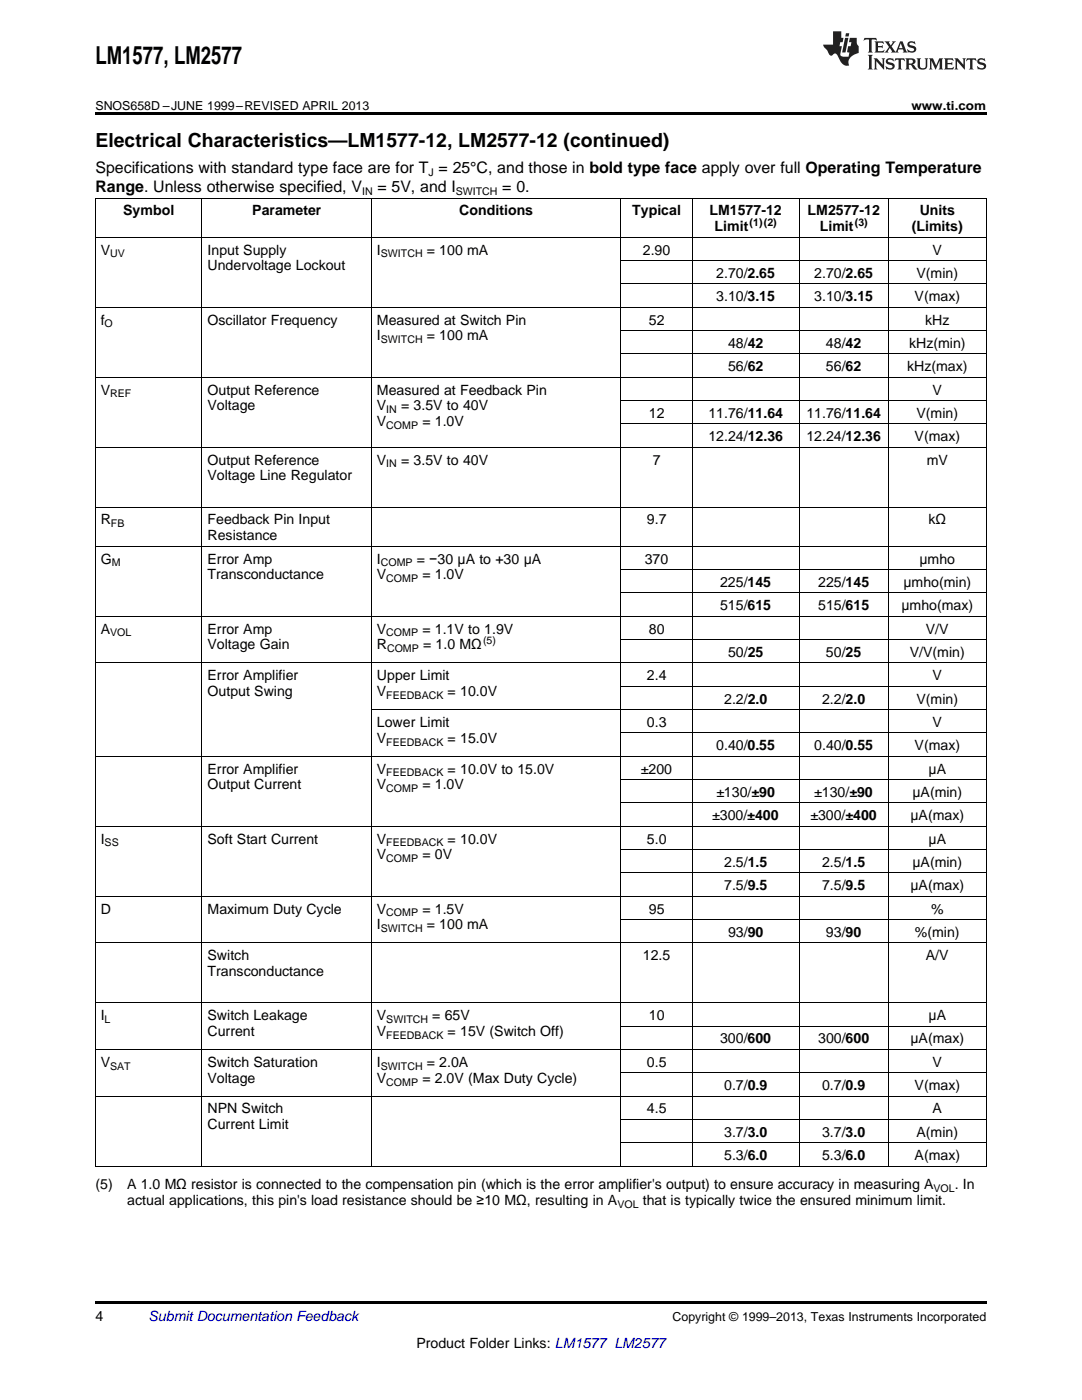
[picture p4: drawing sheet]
<svg xmlns="http://www.w3.org/2000/svg" width="216mm" height="279mm" viewBox="0 0 216 279" stroke-linecap="round" stroke-linejoin="round" font-family="sans-serif">
<defs><g id="words">
<text font-size="4.9" x="19" y="12.8">LM1577, LM2577</text>
<text font-size="3.9" x="19" y="29.3">Electrical Characteristics—LM1577-12, LM2577-12 (continued)</text>
<g font-size="3.2">
<text x="19" y="34.4">Specifications with standard type face are for T = 25°C, and those in bold type face apply over full Operating Temperature</text>
<text x="19" y="38.3">Range. Unless otherwise specified, V</text>
<text x="75.3" y="38.3">= 5V, and I</text>
<text x="100.2" y="38.3">= 0.</text>
</g>
<g font-size="2.8">
<text x="24.6" y="43">Symbol</text>
<text x="50.3" y="43">Parameter</text>
<text x="91.7" y="43">Conditions</text>
<text x="126.2" y="43">Typical</text>
<text x="141.6" y="43">LM1577-12</text>
<text x="142.6" y="46.1">Limit</text>
<text x="161.1" y="43">LM2577-12</text>
<text x="163.6" y="46.1">Limit</text>
<text x="181.9" y="46.1">(Limits)</text>
<text x="183.5" y="43">Units</text>
<text x="20.1" y="50.8">V</text>
<text x="41.4" y="50.8">Input Supply</text>
<text x="41.4" y="54">Undervoltage Lockout</text>
<text x="75.2" y="50.8">I</text>
<text x="85.2" y="50.8">= 100 mA</text>
<text x="128.3" y="50.8">2.90</text>
<text x="186.1" y="50.8">V</text>
<text x="142.9" y="55.5">2.70/2.65</text>
<text x="162.5" y="55.5">2.70/2.65</text>
<text x="182.9" y="55.5">V(min)</text>
<text x="20.1" y="64.8">f</text>
<text x="41.4" y="64.8">Oscillator Frequency</text>
<text x="75.2" y="64.8">Measured at Switch Pin</text>
<text x="129.5" y="64.8">52</text>
<text x="142.9" y="60.1">3.10/3.15</text>
<text x="162.5" y="60.1">3.10/3.15</text>
<text x="182.5" y="60.1">V(max)</text>
<text x="184.6" y="64.8">kHz</text>
<text x="75.2" y="67.9">I</text>
<text x="85.2" y="67.9">= 100 mA</text>
<text x="145.3" y="69.4">48/42</text>
<text x="164.8" y="69.4">48/42</text>
<text x="181.4" y="69.4">kHz(min)</text>
<text x="145.3" y="74.1">56/62</text>
<text x="164.8" y="74.1">56/62</text>
<text x="181" y="74.1">kHz(max)</text>
<text x="20.1" y="78.7">V</text>
<text x="41.4" y="78.7">Output Reference</text>
<text x="41.4" y="81.9">Voltage</text>
<text x="75.2" y="78.7">Measured at Feedback Pin</text>
<text x="75.2" y="81.9">V</text>
<text x="80" y="81.9">= 3.5V to 40V</text>
<text x="129.5" y="83.4">12</text>
<text x="141.4" y="83.4">11.76/11.64</text>
<text x="160.9" y="83.4">11.76/11.64</text>
<text x="182.9" y="83.4">V(min)</text>
<text x="186.1" y="78.7">V</text>
<text x="75.2" y="85.1">V</text>
<text x="84.3" y="85.1">= 1.0V</text>
<text x="141.4" y="88.1">12.24/12.36</text>
<text x="160.9" y="88.1">12.24/12.36</text>
<text x="182.5" y="88.1">V(max)</text>
<text x="41.4" y="92.7">Output Reference</text>
<text x="41.4" y="95.9">Voltage Line Regulator</text>
<text x="75.2" y="92.7">V</text>
<text x="80" y="92.7">= 3.5V to 40V</text>
<text x="130.2" y="92.7">7</text>
<text x="184.9" y="92.7">mV</text>
<text x="20.1" y="104.6">R</text>
<text x="41.4" y="104.6">Feedback Pin Input</text>
<text x="41.4" y="107.8">Resistance</text>
<text x="129.1" y="104.6">9.7</text>
<text x="185.3" y="104.6">kΩ</text>
<text x="20.1" y="112.5">G</text>
<text x="41.4" y="112.5">Error Amp</text>
<text x="75.2" y="112.5">I</text>
<text x="83.2" y="112.5">= −30 μA to +30 μA</text>
<text x="128.7" y="112.5">370</text>
<text x="183.5" y="112.5">μmho</text>
<text x="41.4" y="115.6">Transconductance</text>
<text x="75.2" y="115.6">V</text>
<text x="84.3" y="115.6">= 1.0V</text>
<text x="143.7" y="117.1">225/145</text>
<text x="163.3" y="117.1">225/145</text>
<text x="180.3" y="117.1">μmho(min)</text>
<text x="143.7" y="121.8">515/615</text>
<text x="163.3" y="121.8">515/615</text>
<text x="179.9" y="121.8">μmho(max)</text>
<text x="20.1" y="126.4">A</text>
<text x="41.4" y="126.4">Error Amp</text>
<text x="41.4" y="129.6">Voltage Gain</text>
<text x="75.2" y="126.4">V</text>
<text x="75.2" y="129.6">R</text>
<text x="84.3" y="126.4">= 1.1V to 1.9V</text>
<text x="84.4" y="129.6">= 1.0 MΩ</text>
<text x="129.5" y="126.4">80</text>
<text x="145.3" y="131.1">50/25</text>
<text x="164.8" y="131.1">50/25</text>
<text x="181.5" y="131.1">V/V(min)</text>
<text x="184.7" y="126.4">V/V</text>
<text x="41.4" y="135.7">Error Amplifier</text>
<text x="75.2" y="135.7">Upper Limit</text>
<text x="129.1" y="135.7">2.4</text>
<text x="186.1" y="135.7">V</text>
<text x="41.4" y="138.9">Output Swing</text>
<text x="75.2" y="138.9">V</text>
<text x="89.3" y="138.9">= 10.0V</text>
<text x="144.5" y="140.4">2.2/2.0</text>
<text x="164" y="140.4">2.2/2.0</text>
<text x="182.9" y="140.4">V(min)</text>
<text x="75.2" y="145.1">Lower Limit</text>
<text x="75.2" y="148.2">V</text>
<text x="89.3" y="148.2">= 15.0V</text>
<text x="129.1" y="145.1">0.3</text>
<text x="142.9" y="149.7">0.40/0.55</text>
<text x="162.5" y="149.7">0.40/0.55</text>
<text x="182.5" y="149.7">V(max)</text>
<text x="186.1" y="145.1">V</text>
<text x="41.4" y="154.4">Error Amplifier</text>
<text x="75.2" y="154.4">V</text>
<text x="89.3" y="154.4">= 10.0V to 15.0V</text>
<text x="127.9" y="154.4">±200</text>
<text x="185.3" y="154.4">μA</text>
<text x="41.4" y="157.6">Output Current</text>
<text x="75.2" y="157.6">V</text>
<text x="84.3" y="157.6">= 1.0V</text>
<text x="142.9" y="159">±130/±90</text>
<text x="162.5" y="159">±130/±90</text>
<text x="182.1" y="159">μA(min)</text>
<text x="142.1" y="163.7">±300/±400</text>
<text x="161.7" y="163.7">±300/±400</text>
<text x="181.7" y="163.7">μA(max)</text>
<text x="20.1" y="168.3">I</text>
<text x="41.4" y="168.3">Soft Start Current</text>
<text x="75.2" y="168.3">V</text>
<text x="75.2" y="171.5">V</text>
<text x="84.3" y="171.5">= 0V</text>
<text x="89.3" y="168.3">= 10.0V</text>
<text x="129.1" y="168.3">5.0</text>
<text x="144.5" y="173">2.5/1.5</text>
<text x="164" y="173">2.5/1.5</text>
<text x="182.1" y="173">μA(min)</text>
<text x="185.3" y="168.3">μA</text>
<text x="144.5" y="177.7">7.5/9.5</text>
<text x="164" y="177.7">7.5/9.5</text>
<text x="181.7" y="177.7">μA(max)</text>
<text x="20.1" y="182.3">D</text>
<text x="41.4" y="182.3">Maximum Duty Cycle</text>
<text x="75.2" y="182.3">V</text>
<text x="75.2" y="185.5">I</text>
<text x="84.3" y="182.3">= 1.5V</text>
<text x="85.2" y="185.5">= 100 mA</text>
<text x="129.5" y="182.3">95</text>
<text x="185.8" y="182.3">%</text>
<text x="41.4" y="191.6">Switch</text>
<text x="128.3" y="191.6">12.5</text>
<text x="145.3" y="187">93/90</text>
<text x="164.8" y="187">93/90</text>
<text x="182.6" y="187">%(min)</text>
<text x="184.7" y="191.6">A/V</text>
<text x="41.4" y="194.8">Transconductance</text>
<text x="20.1" y="203.6">I</text>
<text x="41.4" y="203.6">Switch Leakage</text>
<text x="75.2" y="203.6">V</text>
<text x="86.3" y="203.6">= 65V</text>
<text x="129.5" y="203.6">10</text>
<text x="185.3" y="203.6">μA</text>
<text x="41.4" y="206.8">Current</text>
<text x="75.2" y="206.8">V</text>
<text x="89.3" y="206.8">= 15V (Switch Off)</text>
<text x="143.7" y="208.2">300/600</text>
<text x="163.3" y="208.2">300/600</text>
<text x="181.7" y="208.2">μA(max)</text>
<text x="20.1" y="212.9">V</text>
<text x="41.4" y="212.9">Switch Saturation</text>
<text x="75.2" y="212.9">I</text>
<text x="85.2" y="212.9">= 2.0A</text>
<text x="129.1" y="212.9">0.5</text>
<text x="186.1" y="212.9">V</text>
<text x="41.4" y="216.1">Voltage</text>
<text x="75.2" y="216.1">V</text>
<text x="84.3" y="216.1">= 2.0V (Max Duty Cycle)</text>
<text x="144.5" y="217.6">0.7/0.9</text>
<text x="164" y="217.6">0.7/0.9</text>
<text x="182.5" y="217.6">V(max)</text>
<text x="41.4" y="222.2">NPN Switch</text>
<text x="41.4" y="225.4">Current Limit</text>
<text x="129.1" y="222.2">4.5</text>
<text x="144.5" y="226.9">3.7/3.0</text>
<text x="164" y="226.9">3.7/3.0</text>
<text x="182.9" y="226.9">A(min)</text>
<text x="186.1" y="222.2">A</text>
<text x="144.5" y="231.5">5.3/6.0</text>
<text x="164" y="231.5">5.3/6.0</text>
<text x="182.5" y="231.5">A(max)</text>
<text x="19" y="237.4">(5)</text>
<text x="25.4" y="237.4">A 1.0 MΩ resistor is connected to the compensation pin (which is the error amplifier's output) to ensure accuracy in measuring A</text>
<text x="190.5" y="237.4">. In</text>
<text x="25.4" y="240.6">actual applications, this pin's load resistance should be ≥10 MΩ, resulting in A</text>
<text x="128.3" y="240.6">that is typically twice the ensured minimum limit.</text>
<text x="19" y="263.6">4</text>
<text x="83.1" y="269">Product Folder Links: LM1577 LM2577</text>
</g>
<text font-size="2.8" fill="#0000c8" x="29.6" y="263.6">Submit Documentation Feedback</text>
<g font-size="2.5">
<text x="19" y="21.9">SNOS658D –JUNE 1999–REVISED APRIL 2013</text>
<text x="181.9" y="21.9">www.ti.com</text>
<text x="134.2" y="263.6">Copyright © 1999–2013, Texas Instruments Incorporated</text>
</g>
<g font-size="2.1">
<text x="85.5" y="35.1">J</text>
<text x="72.2" y="38.9">IN</text>
<text x="90.9" y="38.9">SWITCH</text>
<text x="149.6" y="45">(1)(2)</text>
<text x="170.6" y="45">(3)</text>
<text x="22" y="51.4">UV</text>
<text x="76" y="51.4">SWITCH</text>
<text x="20.9" y="65.3">O</text>
<text x="76" y="68.5">SWITCH</text>
<text x="22" y="79.3">REF</text>
<text x="77.1" y="82.5">IN</text>
<text x="77.1" y="85.7">COMP</text>
<text x="77.1" y="93.3">IN</text>
<text x="22.1" y="105.2">FB</text>
<text x="22.3" y="113">M</text>
<text x="76" y="113">COMP</text>
<text x="77.1" y="116.2">COMP</text>
<text x="22" y="127">VOL</text>
<text x="77.1" y="127">COMP</text>
<text x="77.2" y="130.2">COMP</text>
<text x="96.4" y="128.5">(5)</text>
<text x="77.1" y="139.5">FEEDBACK</text>
<text x="77.1" y="148.8">FEEDBACK</text>
<text x="77.1" y="154.9">FEEDBACK</text>
<text x="77.1" y="158.1">COMP</text>
<text x="20.9" y="168.9">SS</text>
<text x="77.1" y="168.9">FEEDBACK</text>
<text x="77.1" y="172.1">COMP</text>
<text x="77.1" y="182.9">COMP</text>
<text x="76" y="186.1">SWITCH</text>
<text x="20.9" y="204.2">L</text>
<text x="77.1" y="204.2">SWITCH</text>
<text x="77.1" y="207.3">FEEDBACK</text>
<text x="22" y="213.5">SAT</text>
<text x="76" y="213.5">SWITCH</text>
<text x="77.1" y="216.6">COMP</text>
<text x="186.3" y="237.9">VOL</text>
<text x="123.2" y="241.1">VOL</text>
</g>
</g></defs>
<path d="M19 22.5h177.8v.5h-177.8zM19 232.8h.2zM74 232.8h.2zM123.8 232.8h.1zM138 232.8h.1zM159.4 232.8h.1zM177.2 232.8h.1zM196.7 232.8h.1zM19 259.7h177.8v.5h-177.8z" fill="#000"/>
<g fill="none" stroke="#000" stroke-width=".2">
<path d="M19 39.5h177.8M19.1 39.6v193.2M40.3 39.6v193.2M74.1 39.6v193.2M123.9 39.6v193.2M138.1 39.6v193.2M159.4 39.6v193.2M177.2 39.6v193.2M196.8 39.6v193.2M19 47.4h177.8M123.9 56.7h72.9M123.9 52h72.9"/>
<path d="M19 75.3h177.8M19 61.3h177.8M123.9 80h72.9M123.9 70.6h72.9M123.9 66h72.9M19 89.3h177.8M123.9 84.6h72.9M19 109h177.8M19 101.2h177.8M123.9 118.3h72.9M123.9 113.7h72.9M19 132.3h177.8"/>
<path d="M19 123h177.8M123.9 137h72.9M123.9 127.7h72.9M19 150.9h177.8M74.2 141.6h122.6M123.9 155.6h72.9M123.9 146.3h72.9M19 178.9h177.8M19 164.9h177.8M123.9 174.2h72.9M123.9 169.6h72.9M123.9 160.2h72.9"/>
<path d="M19 188.2h177.8M123.9 183.5h72.9M19 218.8h177.8M19 209.5h177.8M19 200.1h177.8M123.9 214.1h72.9M123.9 204.8h72.9M19 232.7h177.8M123.9 228.1h72.9M123.9 223.4h72.9"/>
</g>
<g fill="#231f20">
<path d="M172.5 7.6l-.1 .5 .4-.2h.6v.1v2.1l-.2 .4h.9l-.2-.4v-2.1l.1-.1h.5l.5 .2-.2-.5zM174.5 8.3l.2 .3v1.5l-.2 .4h1.8l.2-.6a1.04 1.04 0 0 1-1.3 .2v-.7h.6l.3 .2v-.6l-.3 .2h-.6v-.6l.8-.1 .4 .3-.2-.5zM176.5 8.3l.9 1.1-.9 1.1h.8l-.2-.2 .4-.7 .5 .7-.2 .2h1.5l-.2-.2 .2-.4h.9l.1 .4-.2 .2h1l-.3-.3-.7-1.9h-.5l-.9 2-.8-1 .9-1h-.8l.1 .3-.4 .5-.3-.6 .1-.2zM179.7 8.6l.4 1h-.7zM181.3 8.4a.63 .63 0 0 0-.2 .7 .63 .63 0 0 0 .6 .4l.6 .2 .1 .2a.75 .75 0 0 1-.7 .4 .75 .75 0 0 1-.6-.5l.1 .7 .1-.1a1.11 1.11 0 0 0 1.5-.6 1.13 1.13 0 0 0-1.2-.8l-.1-.4a1.04 1.04 0 0 1 1.2 .2l-.2-.5-.2 .1-.4-.2zM173.2 10.9l.2 .4v2.2l-.2 .4h1l-.3-.4v-2.2l.3-.4zM174.3 11.6l.3 .4v1.5l-.3 .4h.8l-.2-.4v-1.3l1.5 1.7v-1.9l.2-.4h-.7l.2 .4v.9l-1.1-1.3zM177 11.8a.62 .62 0 0 0-.2 .7 .62 .62 0 0 0 .6 .4l.6 .1 .1 .3a.76 .76 0 0 1-.7 .3 .76 .76 0 0 1-.7-.4l.2 .7 .1-.1a1.11 1.11 0 0 0 1.5-.6 1.13 1.13 0 0 0-1.2-.8l-.1-.4a1.04 1.04 0 0 1 1.2 .2l-.2-.6-.2 .1-.5-.1zM178.7 11.6l-.2 .6a.61 .61 0 0 1 .8-.3v1.6l-.2 .4h.9l-.2-.4v-1.6a.63 .63 0 0 1 .7 .3l-.1-.6zM180.6 11.6l.3 .4v1.5l-.3 .4h1l-.2-.2-.1-.8 .6 .2a.76 .76 0 0 0 1.2 .7l-1-1a.58 .58 0 0 0 .6-.5 .58 .58 0 0 0-.5-.6zM181.4 11.9h.1a.45 .45 0 0 1 .5 .1 .45 .45 0 0 1 .1 .5l-.8 .2zM182.9 11.6l.2 .2a2.17 2.17 0 0 0 .3 1.9 .99 .99 0 0 0 1.6-.6v-1.1l.2-.4h-.7l.2 .2a1.92 1.92 0 0 1-.2 1.8 .6 .6 0 0 1-.9-.5v-1.1l.2-.4zM185.4 11.6l.2 .4v1.5l-.2 .4h.7l-.2-.4v-1.4l.8 1.8 .8-1.8v1.4l-.2 .4h.9l-.2-.4v-1.5l.2-.4h-.8l-.6 1.5-.6-1.5zM188.4 11.6l.2 .4v1.5l-.2 .4h1.8l.1-.6a1.04 1.04 0 0 1-1.2 .1v-.6h.5l.4 .2v-.6l-.4 .2h-.5v-.7h.8l.3 .3-.1-.6zM190.5 11.6l.2 .4v1.5l-.2 .4h.7l-.2-.4v-1.3l1.5 1.7v-1.9l.2-.4h-.7l.2 .4v.9l-1.1-1.3zM192.9 11.6l-.1 .6a.61 .61 0 0 1 .7-.3l.1 1.6-.3 .4h1l-.3-.4 .1-1.6a.63 .63 0 0 1 .7 .3l-.1-.6zM195.2 11.8a.62 .62 0 0 0-.2 .7 .62 .62 0 0 0 .6 .4l.6 .1 .1 .3a.76 .76 0 0 1-.7 .3 .76 .76 0 0 1-.6-.4l.1 .7 .1-.1a1.11 1.11 0 0 0 1.6-.6 1.13 1.13 0 0 0-1.3-.8l-.1-.4a1.04 1.04 0 0 1 1.2 .2l-.1-.6-.2 .1-.5-.1z"/>
<path d="M166.2 6.3v2.6h-1.9v.4l.8 .9a.91 .91 0 0 0 1 .8 .56 .56 0 0 1 .5-.3 .56 .56 0 0 1 .5 .3l.4 .8a1.53 1.53 0 0 0 1.9 1.2 1.54 1.54 0 0 1 1-2.1l.9-.3v-1.4a1.52 1.52 0 0 1-.4-1.6h-1.3l-.2 .8h.5l-.2 .8h-.5l-.1 1v.2l.4 .1-.2 .8a1.93 1.93 0 0 1-1.6-.3l.3-1.8h-.5l.2-.8h.4l.2-.8h-.4v-1.3zM168.6 7.6l-.6 2.9h.7l.6-2.9zM168.8 6.6l-.1 .7h.6l.2-.7z"/>
</g>
<use href="#words"/>
</svg>
